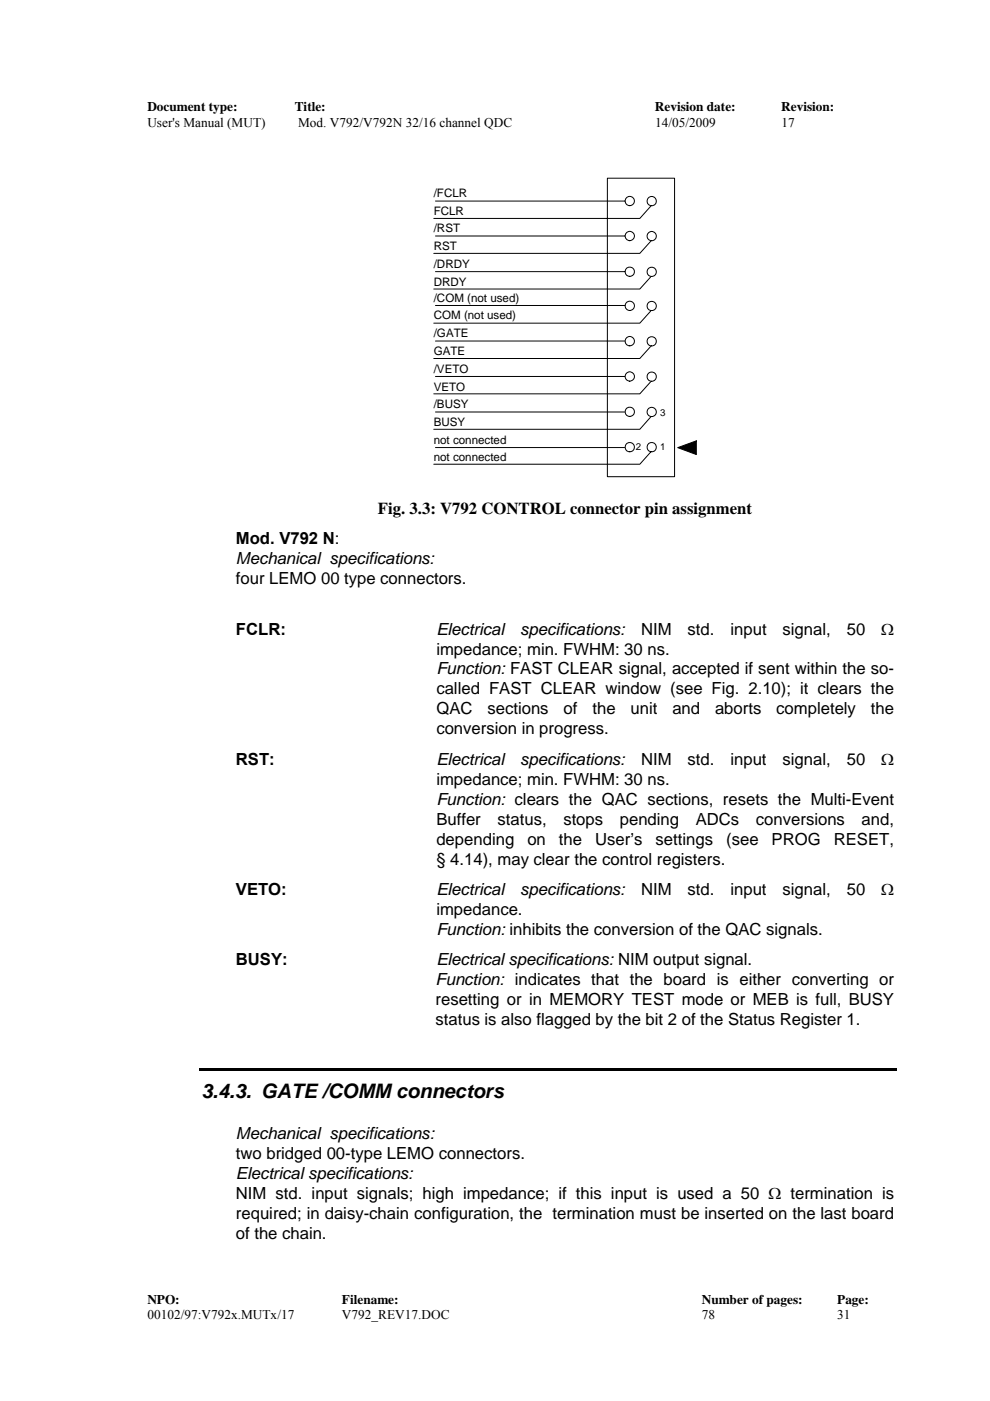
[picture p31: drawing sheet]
<svg xmlns="http://www.w3.org/2000/svg" width="210mm" height="297mm" viewBox="0 0 210 297" stroke-linecap="round" stroke-linejoin="round" font-family="sans-serif">
<defs><g id="words">
<text font-size="4.2" x="42.7" y="232.9">3.4.3. GATE /COMM connectors</text>
<g font-size="3.5">
<text x="80.1" y="109.1">Fig. 3.3: V792 CONTROL connector pin assignment</text>
<text x="50" y="115.4">Mod. V792 N:</text>
<text x="50" y="119.6">Mechanical specifications:</text>
<text x="50" y="123.8">four LEMO 00 type connectors.</text>
<text x="50" y="134.5">FCLR:</text>
<text x="92.5" y="134.5">Electrical</text>
<text x="110.3" y="134.5">specifications:</text>
<text x="135.9" y="134.5">NIM</text>
<text x="145.8" y="134.5">std.</text>
<text x="154.9" y="134.5">input</text>
<text x="165.9" y="134.5">signal,</text>
<text x="179.5" y="134.5">50</text>
<text x="186.9" y="134.5">Ω</text>
<text x="92.5" y="138.8">impedance; min. FWHM: 30 ns.</text>
<text x="92.5" y="143">Function: FAST CLEAR signal, accepted if sent within the so-</text>
<text x="92.5" y="147.2">called FAST CLEAR window (see Fig. 2.10); it clears the</text>
<text x="92.5" y="151.5">QAC</text>
<text x="92.5" y="155.7">conversion in progress.</text>
<text x="103.4" y="151.5">sections</text>
<text x="119.5" y="151.5">of</text>
<text x="125.6" y="151.5">the</text>
<text x="133.7" y="151.5">unit</text>
<text x="142.6" y="151.5">and</text>
<text x="151.6" y="151.5">aborts</text>
<text x="164.6" y="151.5">completely</text>
<text x="184.6" y="151.5">the</text>
<text x="50" y="162.2">RST:</text>
<text x="92.5" y="162.2">Electrical</text>
<text x="92.5" y="166.4">impedance; min. FWHM: 30 ns.</text>
<text x="110.3" y="162.2">specifications:</text>
<text x="135.9" y="162.2">NIM</text>
<text x="145.8" y="162.2">std.</text>
<text x="154.9" y="162.2">input</text>
<text x="165.9" y="162.2">signal,</text>
<text x="179.5" y="162.2">50</text>
<text x="186.9" y="162.2">Ω</text>
<text x="92.5" y="170.6">Function: clears the QAC sections, resets the Multi-Event</text>
<text x="92.5" y="174.9">Buffer</text>
<text x="92.5" y="179.1">depending</text>
<text x="105.5" y="174.9">status,</text>
<text x="111.8" y="179.1">on</text>
<text x="118.5" y="179.1">the</text>
<text x="119.4" y="174.9">stops</text>
<text x="126.2" y="179.1">User’s</text>
<text x="131.4" y="174.9">pending</text>
<text x="139" y="179.1">settings</text>
<text x="147.5" y="174.9">ADCs</text>
<text x="154" y="179.1">(see</text>
<text x="160.3" y="174.9">conversions</text>
<text x="163.6" y="179.1">PROG</text>
<text x="176.8" y="179.1">RESET,</text>
<text x="182.7" y="174.9">and,</text>
<text x="92.5" y="183.3">§ 4.14), may clear the control registers.</text>
<text x="50" y="189.8">VETO:</text>
<text x="92.5" y="189.8">Electrical</text>
<text x="110.3" y="189.8">specifications:</text>
<text x="135.9" y="189.8">NIM</text>
<text x="145.8" y="189.8">std.</text>
<text x="154.9" y="189.8">input</text>
<text x="165.9" y="189.8">signal,</text>
<text x="179.5" y="189.8">50</text>
<text x="186.9" y="189.8">Ω</text>
<text x="92.5" y="194">impedance.</text>
<text x="92.5" y="198.2">Function: inhibits the conversion of the QAC signals.</text>
<text x="50" y="204.6">BUSY:</text>
<text x="92.4" y="208.8">Function: indicates that the board is either converting or</text>
<text x="92.5" y="204.6">Electrical specifications: NIM output signal.</text>
<text x="92.4" y="213.1">resetting or in MEMORY TEST mode or MEB is full, BUSY</text>
<text x="92.4" y="217.3">status is also flagged by the bit 2 of the Status Register 1.</text>
<text x="50" y="241.5">Mechanical specifications:</text>
<text x="50" y="245.7">two bridged 00-type LEMO connectors.</text>
<text x="50" y="249.9">Electrical specifications:</text>
<text x="50" y="254.3">NIM std. input signals; high impedance; if this input is used a 50 Ω termination is</text>
<text x="50" y="262.7">of the chain.</text>
<text x="50" y="258.5">required; in daisy-chain configuration, the termination must be inserted on the last board</text>
</g>
<g font-size="2.8">
<text x="31.2" y="23.6">Document type:</text>
<text x="62.5" y="23.6">Title:</text>
<text x="138.8" y="23.6">Revision date:</text>
<text x="165.6" y="23.6">Revision:</text>
<text x="31.2" y="26.9">User's Manual (MUT)</text>
<text x="63.2" y="26.9">Mod. V792/V792N 32/16 channel QDC</text>
<text x="138.9" y="26.9">14/05/2009</text>
<text x="165.7" y="26.9">17</text>
<text x="31.2" y="276.4">NPO:</text>
<text x="31.2" y="279.6">00102/97:V792x.MUTx/17</text>
<text x="72.5" y="279.6">V792_REV17.DOC</text>
<text x="72.5" y="276.4">Filename:</text>
<text x="148.8" y="276.4">Number of pages:</text>
<text x="148.8" y="279.6">78</text>
<text x="177.5" y="276.4">Page:</text>
<text x="177.5" y="279.6">31</text>
</g>
<g font-size="2.5">
<text x="92" y="41.8">/FCLR</text>
<text x="92" y="45.6">FCLR</text>
<text x="92" y="49.3">/RST</text>
<text x="92" y="53">RST</text>
<text x="92" y="56.8">/DRDY</text>
<text x="92" y="63.9">/COM (not used)</text>
<text x="92" y="60.6">DRDY</text>
<text x="92" y="71.5">/GATE</text>
<text x="92" y="67.7">COM (not used)</text>
<text x="92" y="75.3">GATE</text>
<text x="92" y="79.1">/VETO</text>
<text x="92" y="82.8">VETO</text>
<text x="92" y="86.6">/BUSY</text>
<text x="92" y="94.1">not connected</text>
<text x="92" y="90.4">BUSY</text>
<text x="92" y="97.7">not connected</text>
</g>
<g font-size="2.1">
<text x="140" y="88.2">3</text>
<text x="134.8" y="95.4">2</text>
<text x="140" y="95.4">1</text>
</g>
</g></defs>
<circle cx="133.5" cy="94.8" r=".98" fill="none" stroke="#000" stroke-width=".21"/>
<circle cx="133.5" cy="72.3" r=".98" fill="#fff"/>
<circle cx="133.5" cy="72.3" r=".98" fill="none" stroke="#000" stroke-width=".21"/>
<circle cx="133.5" cy="64.8" r=".98" fill="#fff"/>
<circle cx="133.5" cy="64.8" r=".98" fill="none" stroke="#000" stroke-width=".21"/>
<circle cx="133.5" cy="87.3" r=".98" fill="#fff"/>
<g fill="none" stroke="#000" stroke-width=".21">
<path d="M92.3 72.3h40.1M92.3 64.8h40.2M92.3 87.4h40.1M92.3 94.9h40.1"/>
<circle cx="133.5" cy="87.3" r=".98"/>
</g>
<circle cx="138.2" cy="87.3" r=".98" fill="#fff"/>
<circle cx="138.2" cy="87.3" r=".98" fill="none" stroke="#000" stroke-width=".21"/>
<circle cx="138.2" cy="72.4" r=".98" fill="#fff"/>
<circle cx="138.2" cy="72.4" r=".98" fill="none" stroke="#000" stroke-width=".21"/>
<circle cx="138.2" cy="64.9" r=".98" fill="#fff"/>
<g fill="none" stroke="#000" stroke-width=".21">
<path d="M137.9 66l-2.2 2.5h-43.7"/>
<circle cx="138.2" cy="64.9" r=".98"/>
</g>
<circle cx="138.2" cy="94.8" r=".98" fill="#fff"/>
<g fill="none" stroke="#000" stroke-width=".21">
<path d="M137.9 73.5l-2.2 2.5h-43.7M137.9 95.9l-2.2 2.5h-43.7M137.9 88.4l-2.2 2.6h-43.7"/>
<circle cx="138.2" cy="94.8" r=".98"/>
</g>
<circle cx="133.5" cy="79.8" r=".98" fill="#fff"/>
<g fill="none" stroke="#000" stroke-width=".21">
<path d="M92.3 79.8h40.1"/>
<circle cx="133.5" cy="79.8" r=".98"/>
</g>
<circle cx="138.2" cy="79.9" r=".98" fill="#fff"/>
<g fill="none" stroke="#000" stroke-width=".21">
<path d="M137.9 81l-2.2 2.5h-43.7"/>
<circle cx="138.2" cy="79.9" r=".98"/>
</g>
<circle cx="133.5" cy="57.6" r=".98" fill="#fff"/>
<g fill="none" stroke="#000" stroke-width=".21">
<path d="M92.3 57.6h40.1"/>
<circle cx="133.5" cy="57.6" r=".98"/>
</g>
<circle cx="138.2" cy="57.6" r=".98" fill="#fff"/>
<g fill="none" stroke="#000" stroke-width=".21">
<path d="M137.9 58.7l-2.2 2.6h-43.7"/>
<circle cx="138.2" cy="57.6" r=".98"/>
</g>
<circle cx="133.5" cy="50" r=".98" fill="#fff"/>
<g fill="none" stroke="#000" stroke-width=".21">
<path d="M92.3 50h40.1"/>
<circle cx="133.5" cy="50" r=".98"/>
</g>
<circle cx="138.2" cy="50.1" r=".98" fill="#fff"/>
<g fill="none" stroke="#000" stroke-width=".21">
<path d="M137.9 51.2l-2.2 2.5h-43.7"/>
<circle cx="138.2" cy="50.1" r=".98"/>
</g>
<circle cx="133.5" cy="42.6" r=".98" fill="#fff"/>
<g fill="none" stroke="#000" stroke-width=".21">
<path d="M92.3 42.6h40.1"/>
<circle cx="133.5" cy="42.6" r=".98"/>
</g>
<circle cx="138.2" cy="42.6" r=".98" fill="#fff"/>
<g fill="none" stroke="#000" stroke-width=".21">
<path d="M128.8 37.8h14.2v63.3h-14.2zM137.9 43.8l-2.2 2.5h-43.7M143.7 94.9l3.9-1.4v2.9z"/>
<circle cx="138.2" cy="42.6" r=".98"/>
</g>
<path d="M143.7 94.9l3.9-1.4v2.9z" fill="#000"/>
<path d="M42.2 226.5h147.9v.6h-147.9z" fill="#000"/>
<use href="#words"/>
</svg>
